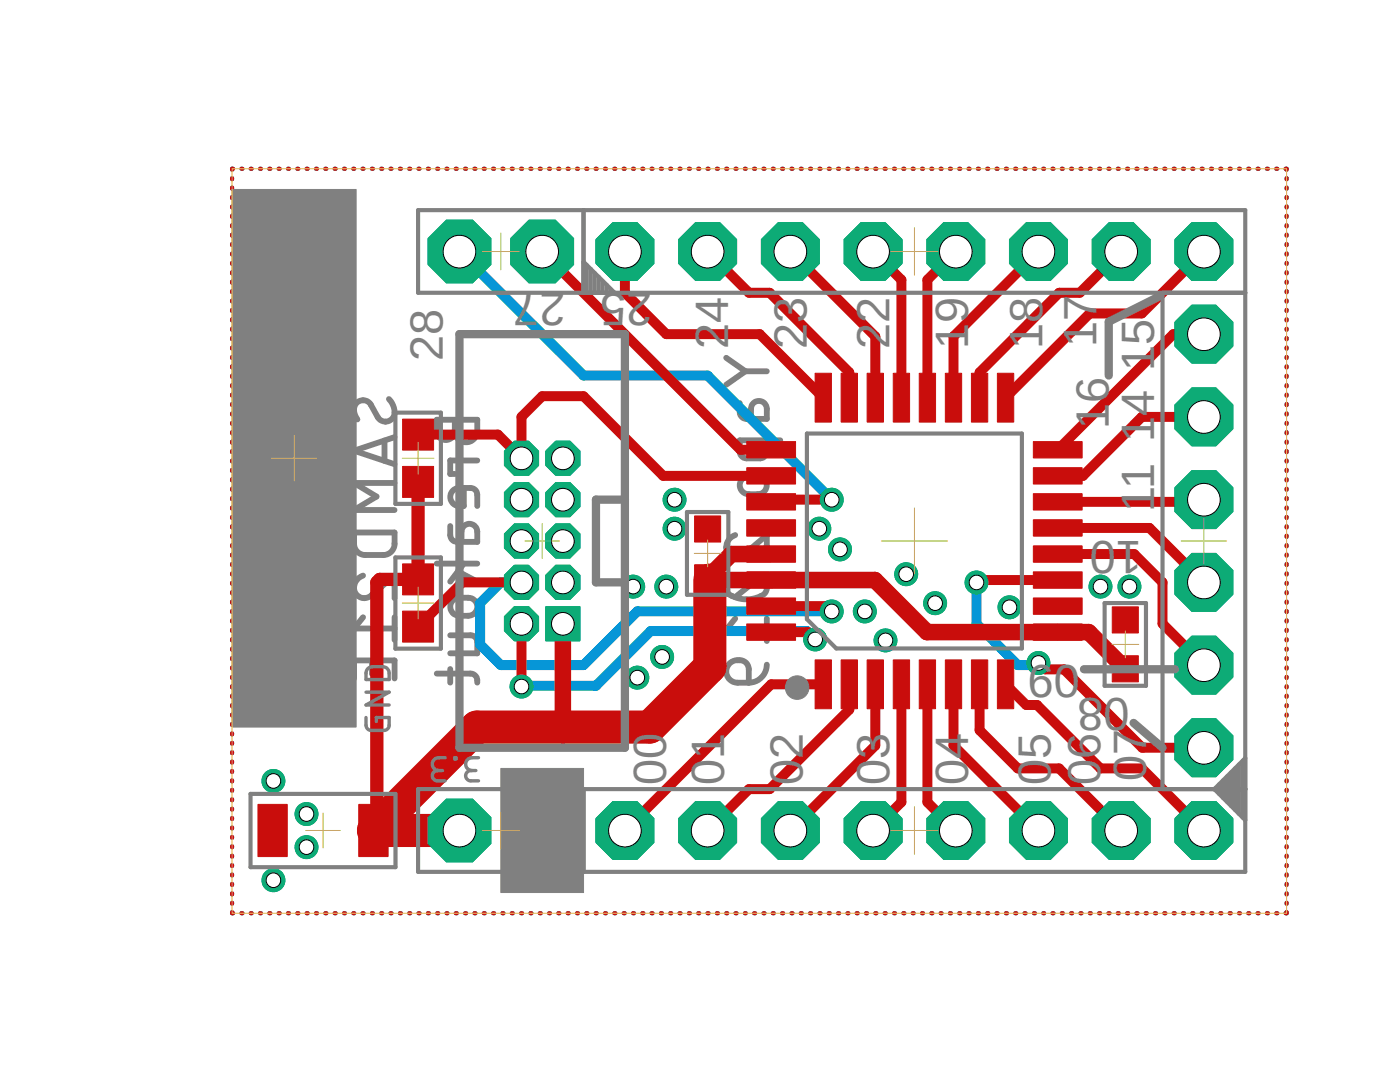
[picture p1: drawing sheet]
<svg xmlns="http://www.w3.org/2000/svg" width="279mm" height="216mm" viewBox="0 0 279 216" stroke-linecap="round" stroke-linejoin="round" font-family="sans-serif">
<defs><g id="words">
<g font-size="9.3" fill="#808080">
<text x="112.8" y="58.4" transform="rotate(-180 112.8 58.4)">27</text>
<text x="130.2" y="58.4" transform="rotate(-180 130.2 58.4)">25</text>
<text x="145.4" y="64.5" transform="rotate(-90 145.4 64.5)">4</text>
<text x="145.4" y="69.6" transform="rotate(-90 145.4 69.6)">2</text>
<text x="161" y="69.6" transform="rotate(-90 161 69.6)">23</text>
<text x="177.5" y="69.6" transform="rotate(-90 177.5 69.6)">22</text>
<text x="193.2" y="69.6" transform="rotate(-90 193.2 69.6)">19</text>
<text x="208.1" y="69.6" transform="rotate(-90 208.1 69.6)">18</text>
<text x="218.8" y="69.2" transform="rotate(-90 218.8 69.2)">17</text>
<text x="88.4" y="72.1" transform="rotate(-90 88.4 72.1)">28</text>
<text x="230.4" y="74.1" transform="rotate(-90 230.4 74.1)">15</text>
<text x="230.4" y="82.9" transform="rotate(-90 230.4 82.9)">4</text>
<text x="221.3" y="85.7" transform="rotate(-90 221.3 85.7)">16</text>
<text x="230.4" y="88.1" transform="rotate(-90 230.4 88.1)">1</text>
<text x="227.9" y="107.9" transform="rotate(-180 227.9 107.9)">10</text>
<text x="230.4" y="102.2" transform="rotate(-90 230.4 102.2)">11</text>
<text x="215.5" y="132.7" transform="rotate(-180 215.5 132.7)">09</text>
<text x="225.4" y="139.3" transform="rotate(-180 225.4 139.3)">08</text>
<text x="209.7" y="151.4" transform="rotate(-90 209.7 151.4)">5</text>
<text x="219.6" y="151.4" transform="rotate(-90 219.6 151.4)">6</text>
<text x="228.7" y="155.8" transform="rotate(-90 228.7 155.8)">07</text>
<text x="133" y="156.6" transform="rotate(-90 133 156.6)">00</text>
<text x="144.5" y="156.6" transform="rotate(-90 144.5 156.6)">01</text>
<text x="160.2" y="156.6" transform="rotate(-90 160.2 156.6)">02</text>
<text x="177.5" y="156.6" transform="rotate(-90 177.5 156.6)">03</text>
<text x="193.2" y="156.6" transform="rotate(-90 193.2 156.6)">04</text>
<text x="209.7" y="156.6" transform="rotate(-90 209.7 156.6)">0</text>
<text x="219.6" y="156.6" transform="rotate(-90 219.6 156.6)">0</text>
</g>
</g></defs>
<g fill="none" stroke="#808080" stroke-width="1.2">
<path d="M77.6 79.6a2.98 2.98 0 0 1 .6 4 1.8 1.8 0 0 1-2.8-.4l-1.4-2.4a1.85 1.85 0 0 0-2.4-.7 1.85 1.85 0 0 0-.8 2.4l.5 1.2M144.9 71.4l3.9 2.7M148.8 74.1l-3.9 2.7M148.8 74.1h4.2M76.7 87.9v4M78.7 87.2l-8 2.7 8 2.7M78.7 96.4h-8l4.4 2.7-4.4 2.7h8M87.2 83.8h8v2.2a2.24 2.24 0 0 1-2.2 2.3 2.24 2.24 0 0 1-2.2-2.3 1.8 1.8 0 0 1-1.8 1.8 1.8 1.8 0 0 1-1.8-1.8zM90.8 83.8v2.2M92.6 97.4v3.6a2.14 2.14 0 0 1-2.7-1.3 1.81 1.81 0 0 1 1.8-2.3h2.2l.8 .3 .5 .7v2.6M95.2 91.9h-5.3v2.7h.9M147.6 80.4l.1 2.1 .4 .8 .6 .2 4.3 .1v-2a1.58 1.58 0 0 0-1.5-1.6 1.58 1.58 0 0 0-1.6 1.6v2"/>
<path d="M148.1 95.6l.3-.2a3.5 3.5 0 0 1 2.8-.4 1.8 1.8 0 0 1 1.8 1.8 1.8 1.8 0 0 1-1.8 1.8 3.8 3.8 0 0 1-2.8-.3 1.78 1.78 0 0 1-.3-2.7zM153 87.9v2.5l-.3 .6-.4 .3-.6 .2h-2.7l-.6-.2-.6-.6-.2-.6v-2.2h8.1M70.7 106.3h8v2.2a2.22 2.22 0 0 1-2.2 2.2h-3.6a2.22 2.22 0 0 1-2.2-2.2zM72.5 114.9a2.35 2.35 0 0 0-1.8 1.9 2.35 2.35 0 0 0 1.2 2.4l.8 .2 1-.3 5-4.2v4.5M87.2 112.5h8M89.9 105v2.1l.2 .5 .8 .5h4.3v-2a1.58 1.58 0 0 0-1.5-1.6 1.58 1.58 0 0 0-1.6 1.6v2M90.3 119.9a1.77 1.77 0 0 1 1.4-.6 3.8 3.8 0 0 1 2.8 .3 1.8 1.8 0 0 1 .7 2 1.8 1.8 0 0 1-1.7 1.3 3.9 3.9 0 0 1-2.9-.4 1.83 1.83 0 0 1-.3-2.6zM91.4 114l3.8 2.1M92.6 112.5l-2.7 3.6M145.5 116.1a6.5 6.5 0 0 1 7 0 1.65 1.65 0 0 1-.6 2.8 6.2 6.2 0 0 1-6.7-.6l-.3-1 .2-.6zM146.7 106.8a2.33 2.33 0 0 0-1.7 2.1 2.33 2.33 0 0 0 1.6 2.3h.7l1-.4 4.7-4v4.5M151.2 115.5l-4.5 3.6"/>
<path d="M70.7 135.4v-3.6h8v3.6M72.5 123.2l-1.8 2.2h8M74.3 131.8v2.7M78.7 123.2v4.5M87.2 134.4h6.7a1.44 1.44 0 0 1 1.3 1.8M89.9 126.8h4.3l.8 .5 .2 .8v2.3h-5.3M89.9 133.5v2.7M145.7 132.3a2.21 2.21 0 0 1 2.2-.6 2.21 2.21 0 0 1 1.5 1.8v2.7h-2.2a2.26 2.26 0 0 1-2.1-1.4 2.26 2.26 0 0 1 .6-2.5zM146.7 123.4l-1.8 2.3h8.1M153 132.6a3.6 3.6 0 0 1-3.6 3.6M153 123.4v4.5"/>
</g>
<g fill="none" stroke="#0696d7" stroke-width=".83">
<path d="M46.3 35.5v.3M46.3 37.4v.3M46.3 39.3v.2M46.5 33.7h-.2v.2M48.2 33.7h.2M50 33.7h.2M51.9 33.7h.2M53.7 33.7h.3M55.6 33.7h.2M57.5 33.7h.2M59.3 33.7h.2M61.2 33.7h.2"/>
<path d="M63.1 33.7h.2M64.9 33.7h.2M66.8 33.7h.2M68.6 33.7h.3M70.5 33.7h.2M72.3 33.7h.3M74.2 33.7h.2M76.1 33.7h.2M77.9 33.7h.2M79.8 33.7h.2M81.7 33.7h.2M83.5 33.7h.2"/>
<path d="M85.4 33.7h.2M87.2 33.7h.3M89.1 33.7h.2M91 33.7h.2M92.8 33.7h.2M94.7 33.7h.2M96.5 33.7h.3M98.4 33.7h.2M100.3 33.7h.2M102.1 33.7h.2M104 33.7h.2M105.9 33.7h.2"/>
<path d="M107.7 33.7h.2M109.6 33.7h.2M111.4 33.7h.2M113.3 33.7h.2M115.1 33.7h.3M117 33.7h.2M118.9 33.7h.2M120.7 33.7h.2M122.6 33.7h.2M124.5 33.7h.2M126.3 33.7h.2M128.2 33.7h.2"/>
<path d="M130 33.7h.2M131.9 33.7h.2M133.8 33.7h.2M135.6 33.7h.2M137.5 33.7h.2M139.3 33.7h.3M141.2 33.7h.2M143.1 33.7h.2M144.9 33.7h.2M146.8 33.7h.2M148.7 33.7h.1M150.5 33.7h.2"/>
<path d="M152.4 33.7h.2M154.2 33.7h.2M156.1 33.7h.2M157.9 33.7h.3M159.8 33.7h.2M161.7 33.7h.2M163.5 33.7h.2M165.4 33.7h.2M167.3 33.7h.2M169.1 33.7h.2M171 33.7h.2M172.8 33.7h.2"/>
<path d="M174.7 33.7h.2M176.6 33.7h.2M178.4 33.7h.2M180.3 33.7h.2M182.1 33.7h.3M184 33.7h.2M185.9 33.7h.2M187.7 33.7h.2M189.6 33.7h.2M191.4 33.7h.2M193.3 33.7h.2M195.2 33.7h.2"/>
<path d="M197 33.7h.2M198.9 33.7h.2M200.7 33.7h.3M202.6 33.7h.2M204.5 33.7h.2M206.3 33.7h.2M208.2 33.7h.2M210 33.7h.2M211.9 33.7h.2M213.8 33.7h.2M215.6 33.7h.2M217.5 33.7h.2"/>
<path d="M219.4 33.7h.2M221.2 33.7h.2M223.1 33.7h.2M224.9 33.7h.2M226.8 33.7h.2M228.6 33.7h.3M230.5 33.7h.2M232.4 33.7h.2M234.2 33.7h.2M236.1 33.7h.2M238 33.7h.2M239.8 33.7h.2"/>
<path d="M241.7 33.7h.2M243.5 33.7h.3M245.4 33.7h.2M247.3 33.7h.2M249.1 33.7h.2M251 33.7h.2M252.8 33.7h.2M254.7 33.7h.2M256.6 33.7h.2v.2M256.8 35.5v.3M256.8 37.4v.3M256.8 39.3v.2"/>
<path d="M46.3 41.2v.2M46.3 43.1v.2M46.3 44.9v.3M46.3 46.8v.2M46.3 48.7v.2M46.3 50.6v.2M46.3 52.5v.2M46.3 54.3v.2M46.3 56.2v.2M46.3 58.1v.2M46.3 60v.2M256.8 41.2v.2"/>
<path d="M256.8 43.1v.2M256.8 44.9v.3M256.8 46.8v.2M256.8 48.7v.2M256.8 50.6v.2M256.8 52.5v.2M256.8 54.3v.2M256.8 56.2v.2M256.8 58.1v.2M256.8 60v.2M46.3 61.8v.3M46.3 63.7v.2"/>
<path d="M46.3 65.6v.2M46.3 67.5v.2M46.3 69.3v.3M46.3 71.2v.2M46.3 73.1v.2M46.3 75v.2M46.3 76.9v.2M46.3 78.7v.3M256.8 61.8v.3M256.8 63.7v.2M256.8 65.6v.2M256.8 67.5v.2"/>
<path d="M256.8 69.3v.3M256.8 71.2v.2M256.8 73.1v.2M256.8 75v.2M256.8 76.9v.2M256.8 78.7v.3M46.3 80.6v.2M46.3 82.5v.2M46.3 84.4v.2M46.3 86.2v.3M46.3 88.1v.2M46.3 90v.2"/>
<path d="M46.3 91.9v.2M46.3 93.7v.3M46.3 95.6v.3M46.3 97.5v.2M46.3 99.4v.2M256.8 80.6v.2M256.8 82.5v.2M256.8 84.4v.2M256.8 86.2v.3M256.8 88.1v.2M256.8 90v.2M256.8 91.9v.2"/>
<path d="M256.8 93.7v.3M256.8 95.6v.3M256.8 97.5v.2M256.8 99.4v.2M46.3 101.3v.2M46.3 103.1v.3M46.3 105v.2M46.3 106.9v.2M46.3 108.8v.2M46.3 110.7v.2M46.3 112.5v.3M46.3 114.4v.2"/>
<path d="M46.3 116.3v.2M46.3 118.2v.2M256.8 101.3v.2M256.8 103.1v.3M256.8 105v.2M256.8 106.9v.2M256.8 108.8v.2M256.8 110.7v.2M256.8 112.5v.3M256.8 114.4v.2M256.8 116.3v.2M256.8 118.2v.2"/>
<path d="M46.3 120v.3M46.3 121.9v.2M46.3 123.8v.2M46.3 125.7v.2M46.3 127.6v.2M46.3 129.4v.2M46.3 131.3v.2M46.3 133.2v.2M46.3 135.1v.2M46.3 136.9v.3M46.3 138.8v.2M256.8 120v.3"/>
<path d="M256.8 121.9v.2M256.8 123.8v.2M256.8 125.7v.2M256.8 127.6v.2M256.8 129.4v.2M256.8 131.3v.2M256.8 133.2v.2M256.8 135.1v.2M256.8 136.9v.3M256.8 138.8v.2M46.3 140.7v.2M46.3 142.6v.2"/>
<path d="M46.3 144.4v.3M46.3 146.3v.3M46.3 148.2v.2M46.3 150.1v.2M46.3 152v.2M46.3 153.8v.3M46.3 155.7v.2M46.3 157.6v.2M46.3 159.5v.2M256.8 140.7v.2M256.8 142.6v.2M256.8 144.4v.3"/>
<path d="M256.8 146.3v.3M256.8 148.2v.2M256.8 150.1v.2M256.8 152v.2M256.8 153.8v.3M256.8 155.7v.2M256.8 157.6v.2M256.8 159.5v.2M46.3 161.4v.2M46.3 163.2v.2M46.3 165.1v.2M46.3 167v.2"/>
<path d="M46.3 168.8v.3M46.3 170.7v.3M46.3 172.6v.2M46.3 174.5v.2M46.3 176.4v.2M46.3 178.2v.3M256.8 161.4v.2M256.8 163.2v.2M256.8 165.1v.2M256.8 167v.2M256.8 168.8v.3M256.8 170.7v.3"/>
<path d="M256.8 172.6v.2M256.8 174.5v.2M256.8 176.4v.2M256.8 178.2v.3M46.3 182v.2h.2M46.3 180.1v.2M48.2 182.2h.2M50 182.2h.2M51.9 182.2h.2M53.7 182.2h.3M55.6 182.2h.2M57.5 182.2h.2"/>
<path d="M59.3 182.2h.2M61.2 182.2h.2M63.1 182.2h.2M64.9 182.2h.2M66.8 182.2h.2M68.6 182.2h.3M70.5 182.2h.2M72.3 182.2h.3M74.2 182.2h.2M76.1 182.2h.2M77.9 182.2h.2M79.8 182.2h.2"/>
<path d="M81.7 182.2h.2M83.5 182.2h.2M85.4 182.2h.2M87.2 182.2h.3M89.1 182.2h.2M91 182.2h.2M92.8 182.2h.2M94.7 182.2h.2M96.5 182.2h.3M98.4 182.2h.2M100.3 182.2h.2M102.1 182.2h.2"/>
<path d="M104 182.2h.2M105.9 182.2h.2M107.7 182.2h.2M109.6 182.2h.2M111.4 182.2h.2M113.3 182.2h.2M115.1 182.2h.3M117 182.2h.2M118.9 182.2h.2M120.7 182.2h.2M122.6 182.2h.2M124.5 182.2h.2"/>
<path d="M126.3 182.2h.2M128.2 182.2h.2M130 182.2h.2M131.9 182.2h.2M133.8 182.2h.2M135.6 182.2h.2M137.5 182.2h.2M139.3 182.2h.3M141.2 182.2h.2M143.1 182.2h.2M144.9 182.2h.2M146.8 182.2h.2"/>
<path d="M148.7 182.2h.1M150.5 182.2h.2M152.4 182.2h.2M154.2 182.2h.2M156.1 182.2h.2M157.9 182.2h.3M159.8 182.2h.2M161.7 182.2h.2M163.5 182.2h.2M165.4 182.2h.2M167.3 182.2h.2M169.1 182.2h.2"/>
<path d="M171 182.2h.2M172.8 182.2h.2M174.7 182.2h.2M176.6 182.2h.2M178.4 182.2h.2M180.3 182.2h.2M182.1 182.2h.3M184 182.2h.2M185.9 182.2h.2M187.7 182.2h.2M189.6 182.2h.2M191.4 182.2h.2"/>
<path d="M193.3 182.2h.2M195.2 182.2h.2M197 182.2h.2M198.9 182.2h.2M200.7 182.2h.3M202.6 182.2h.2M204.5 182.2h.2M206.3 182.2h.2M208.2 182.2h.2M210 182.2h.2M211.9 182.2h.2M213.8 182.2h.2"/>
<path d="M215.6 182.2h.2M217.5 182.2h.2M219.4 182.2h.2M221.2 182.2h.2M223.1 182.2h.2M224.9 182.2h.2M226.8 182.2h.2M228.6 182.2h.3M230.5 182.2h.2M232.4 182.2h.2M234.2 182.2h.2M236.1 182.2h.2"/>
<path d="M238 182.2h.2M239.8 182.2h.2M241.7 182.2h.2M243.5 182.2h.3M245.4 182.2h.2M247.3 182.2h.2M249.1 182.2h.2M251 182.2h.2M252.8 182.2h.2M254.7 182.2h.2M256.8 182v.2h-.2M256.8 180.1v.2"/>
</g>
<path d="M91.7 50.2l24.8 24.7h24.7l24.8 24.8M104.1 116.2h-4.2l-4.1 4.1v8.3l4.1 4.1h16.6l10.7-10.7h38.8M194.9 116.2v8.3l8.2 8.2h3.7l.4-.4M162.7 127.6l-1.7-1.7h-31.1l-11 10.9h-14.8v.2" fill="none" stroke="#0696d7" stroke-width="2"/>
<circle cx="112.3" cy="107.9" r="3.7" fill="#0dab76" stroke="#0dab76" stroke-width=".2"/>
<circle cx="112.3" cy="108" r="2.27" fill="#fff" stroke="#000" stroke-width=".2"/>
<circle cx="104.1" cy="107.9" r="3.7" fill="#0dab76" stroke="#0dab76" stroke-width=".2"/>
<circle cx="104.1" cy="108" r="2.27" fill="#fff" stroke="#000" stroke-width=".2"/>
<circle cx="112.3" cy="116.2" r="3.7" fill="#0dab76" stroke="#0dab76" stroke-width=".2"/>
<circle cx="112.3" cy="116.2" r="2.27" fill="#fff" stroke="#000" stroke-width=".2"/>
<circle cx="112.3" cy="99.7" r="3.7" fill="#0dab76" stroke="#0dab76" stroke-width=".2"/>
<circle cx="112.3" cy="99.7" r="2.27" fill="#fff" stroke="#000" stroke-width=".2"/>
<circle cx="104.1" cy="99.7" r="3.7" fill="#0dab76" stroke="#0dab76" stroke-width=".2"/>
<circle cx="104.1" cy="99.7" r="2.27" fill="#fff" stroke="#000" stroke-width=".2"/>
<circle cx="104.1" cy="116.2" r="3.7" fill="#0dab76" stroke="#0dab76" stroke-width=".2"/>
<circle cx="104.1" cy="116.2" r="2.27" fill="#fff" stroke="#000" stroke-width=".2"/>
<circle cx="104.1" cy="124.5" r="3.7" fill="#0dab76" stroke="#0dab76" stroke-width=".2"/>
<circle cx="104.1" cy="124.5" r="2.27" fill="#fff" stroke="#000" stroke-width=".2"/>
<circle cx="104.1" cy="91.4" r="3.7" fill="#0dab76" stroke="#0dab76" stroke-width=".2"/>
<circle cx="104.1" cy="91.5" r="2.27" fill="#fff" stroke="#000" stroke-width=".2"/>
<circle cx="112.3" cy="91.4" r="3.7" fill="#0dab76" stroke="#0dab76" stroke-width=".2"/>
<circle cx="112.3" cy="91.5" r="2.27" fill="#fff" stroke="#000" stroke-width=".2"/>
<path d="M108.9 121.1h6.8v6.8h-6.8z" fill="#0dab76" stroke="#0dab76" stroke-width=".2"/>
<circle cx="112.3" cy="124.5" r="2.27" fill="#fff" stroke="#000" stroke-width=".2"/>
<circle cx="190.8" cy="165.7" r="6.3" fill="#0dab76" stroke="#0dab76" stroke-width=".2"/>
<circle cx="190.8" cy="165.7" r="3.3" fill="#fff" stroke="#000" stroke-width=".2"/>
<circle cx="207.2" cy="165.7" r="6.3" fill="#0dab76" stroke="#0dab76" stroke-width=".2"/>
<circle cx="207.2" cy="165.7" r="3.3" fill="#fff" stroke="#000" stroke-width=".2"/>
<circle cx="223.8" cy="165.7" r="6.3" fill="#0dab76" stroke="#0dab76" stroke-width=".2"/>
<circle cx="223.8" cy="165.7" r="3.3" fill="#fff" stroke="#000" stroke-width=".2"/>
<circle cx="240.3" cy="165.7" r="6.3" fill="#0dab76" stroke="#0dab76" stroke-width=".2"/>
<circle cx="240.3" cy="165.7" r="3.3" fill="#fff" stroke="#000" stroke-width=".2"/>
<circle cx="174.2" cy="165.7" r="6.3" fill="#0dab76" stroke="#0dab76" stroke-width=".2"/>
<circle cx="174.2" cy="165.7" r="3.3" fill="#fff" stroke="#000" stroke-width=".2"/>
<circle cx="157.7" cy="165.7" r="6.3" fill="#0dab76" stroke="#0dab76" stroke-width=".2"/>
<circle cx="157.7" cy="165.7" r="3.3" fill="#fff" stroke="#000" stroke-width=".2"/>
<circle cx="141.2" cy="165.7" r="6.3" fill="#0dab76" stroke="#0dab76" stroke-width=".2"/>
<circle cx="141.2" cy="165.7" r="3.3" fill="#fff" stroke="#000" stroke-width=".2"/>
<circle cx="124.7" cy="165.7" r="6.3" fill="#0dab76" stroke="#0dab76" stroke-width=".2"/>
<circle cx="124.7" cy="165.7" r="3.3" fill="#fff" stroke="#000" stroke-width=".2"/>
<circle cx="174.2" cy="50.2" r="6.3" fill="#0dab76" stroke="#0dab76" stroke-width=".2"/>
<circle cx="174.2" cy="50.2" r="3.3" fill="#fff" stroke="#000" stroke-width=".2"/>
<circle cx="157.7" cy="50.2" r="6.3" fill="#0dab76" stroke="#0dab76" stroke-width=".2"/>
<circle cx="157.7" cy="50.2" r="3.3" fill="#fff" stroke="#000" stroke-width=".2"/>
<circle cx="141.2" cy="50.2" r="6.3" fill="#0dab76" stroke="#0dab76" stroke-width=".2"/>
<circle cx="141.2" cy="50.2" r="3.3" fill="#fff" stroke="#000" stroke-width=".2"/>
<circle cx="124.7" cy="50.2" r="6.3" fill="#0dab76" stroke="#0dab76" stroke-width=".2"/>
<circle cx="124.7" cy="50.2" r="3.3" fill="#fff" stroke="#000" stroke-width=".2"/>
<circle cx="190.8" cy="50.2" r="6.3" fill="#0dab76" stroke="#0dab76" stroke-width=".2"/>
<circle cx="190.8" cy="50.2" r="3.3" fill="#fff" stroke="#000" stroke-width=".2"/>
<circle cx="207.2" cy="50.2" r="6.3" fill="#0dab76" stroke="#0dab76" stroke-width=".2"/>
<circle cx="207.2" cy="50.2" r="3.3" fill="#fff" stroke="#000" stroke-width=".2"/>
<circle cx="223.8" cy="50.2" r="6.3" fill="#0dab76" stroke="#0dab76" stroke-width=".2"/>
<circle cx="223.8" cy="50.2" r="3.3" fill="#fff" stroke="#000" stroke-width=".2"/>
<circle cx="240.3" cy="50.2" r="6.3" fill="#0dab76" stroke="#0dab76" stroke-width=".2"/>
<circle cx="240.3" cy="50.2" r="3.3" fill="#fff" stroke="#000" stroke-width=".2"/>
<circle cx="240.3" cy="116.2" r="6.3" fill="#0dab76" stroke="#0dab76" stroke-width=".2"/>
<circle cx="240.3" cy="116.2" r="3.3" fill="#fff" stroke="#000" stroke-width=".2"/>
<circle cx="240.3" cy="132.7" r="6.3" fill="#0dab76" stroke="#0dab76" stroke-width=".2"/>
<circle cx="240.3" cy="132.7" r="3.3" fill="#fff" stroke="#000" stroke-width=".2"/>
<circle cx="240.3" cy="149.2" r="6.3" fill="#0dab76" stroke="#0dab76" stroke-width=".2"/>
<circle cx="240.3" cy="149.2" r="3.3" fill="#fff" stroke="#000" stroke-width=".2"/>
<circle cx="240.3" cy="99.7" r="6.3" fill="#0dab76" stroke="#0dab76" stroke-width=".2"/>
<circle cx="240.3" cy="99.7" r="3.3" fill="#fff" stroke="#000" stroke-width=".2"/>
<circle cx="240.3" cy="83.2" r="6.3" fill="#0dab76" stroke="#0dab76" stroke-width=".2"/>
<circle cx="240.3" cy="83.2" r="3.3" fill="#fff" stroke="#000" stroke-width=".2"/>
<circle cx="240.3" cy="66.7" r="6.3" fill="#0dab76" stroke="#0dab76" stroke-width=".2"/>
<circle cx="240.3" cy="66.7" r="3.3" fill="#fff" stroke="#000" stroke-width=".2"/>
<circle cx="108.2" cy="165.7" r="6.8" fill="#0dab76" stroke="#0dab76" stroke-width=".2"/>
<circle cx="108.2" cy="165.7" r="3.3" fill="#fff" stroke="#000" stroke-width=".2"/>
<circle cx="91.7" cy="165.7" r="6.8" fill="#0dab76" stroke="#0dab76" stroke-width=".2"/>
<circle cx="91.7" cy="165.7" r="3.3" fill="#fff" stroke="#000" stroke-width=".2"/>
<circle cx="58.7" cy="99.7" r="6.3" fill="#0dab76" stroke="#0dab76" stroke-width=".2"/>
<circle cx="58.7" cy="99.7" r="3.3" fill="#fff" stroke="#000" stroke-width=".2"/>
<circle cx="58.7" cy="116.2" r="6.3" fill="#0dab76" stroke="#0dab76" stroke-width=".2"/>
<circle cx="58.7" cy="116.2" r="3.3" fill="#fff" stroke="#000" stroke-width=".2"/>
<circle cx="58.7" cy="132.7" r="6.3" fill="#0dab76" stroke="#0dab76" stroke-width=".2"/>
<circle cx="58.7" cy="132.7" r="3.3" fill="#fff" stroke="#000" stroke-width=".2"/>
<circle cx="58.7" cy="83.2" r="6.3" fill="#0dab76" stroke="#0dab76" stroke-width=".2"/>
<circle cx="58.7" cy="83.2" r="3.3" fill="#fff" stroke="#000" stroke-width=".2"/>
<circle cx="58.7" cy="66.7" r="6.3" fill="#0dab76" stroke="#0dab76" stroke-width=".2"/>
<circle cx="58.7" cy="66.7" r="3.3" fill="#fff" stroke="#000" stroke-width=".2"/>
<circle cx="58.7" cy="50.2" r="6.3" fill="#0dab76" stroke="#0dab76" stroke-width=".2"/>
<circle cx="58.7" cy="50.2" r="3.3" fill="#fff" stroke="#000" stroke-width=".2"/>
<circle cx="108.2" cy="50.2" r="6.8" fill="#0dab76" stroke="#0dab76" stroke-width=".2"/>
<circle cx="108.2" cy="50.2" r="3.3" fill="#fff" stroke="#000" stroke-width=".2"/>
<circle cx="91.7" cy="50.2" r="6.8" fill="#0dab76" stroke="#0dab76" stroke-width=".2"/>
<circle cx="91.7" cy="50.2" r="3.3" fill="#fff" stroke="#000" stroke-width=".2"/>
<circle cx="201.5" cy="121.2" r="2.29" fill="#0dab76" stroke="#0dab76" stroke-width=".2"/>
<circle cx="201.5" cy="121.2" r="1.46" fill="#fff" stroke="#000" stroke-width=".2"/>
<circle cx="163.5" cy="105.5" r="2.29" fill="#0dab76" stroke="#0dab76" stroke-width=".2"/>
<circle cx="163.5" cy="105.5" r="1.46" fill="#fff" stroke="#000" stroke-width=".2"/>
<circle cx="134.6" cy="105.5" r="2.29" fill="#0dab76" stroke="#0dab76" stroke-width=".2"/>
<circle cx="134.6" cy="105.5" r="1.46" fill="#fff" stroke="#000" stroke-width=".2"/>
<circle cx="134.6" cy="99.7" r="2.29" fill="#0dab76" stroke="#0dab76" stroke-width=".2"/>
<circle cx="134.6" cy="99.7" r="1.46" fill="#fff" stroke="#000" stroke-width=".2"/>
<circle cx="186.6" cy="120.4" r="2.29" fill="#0dab76" stroke="#0dab76" stroke-width=".2"/>
<circle cx="186.6" cy="120.4" r="1.46" fill="#fff" stroke="#000" stroke-width=".2"/>
<circle cx="180.8" cy="114.6" r="2.29" fill="#0dab76" stroke="#0dab76" stroke-width=".2"/>
<circle cx="180.8" cy="114.6" r="1.46" fill="#fff" stroke="#000" stroke-width=".2"/>
<circle cx="172.6" cy="122" r="2.29" fill="#0dab76" stroke="#0dab76" stroke-width=".2"/>
<circle cx="172.6" cy="122" r="1.46" fill="#fff" stroke="#000" stroke-width=".2"/>
<circle cx="176.7" cy="127.8" r="2.29" fill="#0dab76" stroke="#0dab76" stroke-width=".2"/>
<circle cx="176.7" cy="127.8" r="1.46" fill="#fff" stroke="#000" stroke-width=".2"/>
<circle cx="126.4" cy="117.1" r="2.29" fill="#0dab76" stroke="#0dab76" stroke-width=".2"/>
<circle cx="126.4" cy="117.1" r="1.46" fill="#fff" stroke="#000" stroke-width=".2"/>
<circle cx="133" cy="117.1" r="2.29" fill="#0dab76" stroke="#0dab76" stroke-width=".2"/>
<circle cx="133" cy="117.1" r="1.46" fill="#fff" stroke="#000" stroke-width=".2"/>
<circle cx="132.1" cy="131.1" r="2.29" fill="#0dab76" stroke="#0dab76" stroke-width=".2"/>
<circle cx="132.1" cy="131.1" r="1.46" fill="#fff" stroke="#000" stroke-width=".2"/>
<circle cx="127.2" cy="135.2" r="2.29" fill="#0dab76" stroke="#0dab76" stroke-width=".2"/>
<circle cx="127.2" cy="135.2" r="1.46" fill="#fff" stroke="#000" stroke-width=".2"/>
<circle cx="54.6" cy="175.6" r="2.29" fill="#0dab76" stroke="#0dab76" stroke-width=".2"/>
<circle cx="54.6" cy="175.6" r="1.46" fill="#fff" stroke="#000" stroke-width=".2"/>
<circle cx="54.6" cy="155.8" r="2.29" fill="#0dab76" stroke="#0dab76" stroke-width=".2"/>
<circle cx="54.6" cy="155.8" r="1.46" fill="#fff" stroke="#000" stroke-width=".2"/>
<circle cx="61.2" cy="162.4" r="2.29" fill="#0dab76" stroke="#0dab76" stroke-width=".2"/>
<circle cx="61.2" cy="162.4" r="1.46" fill="#fff" stroke="#000" stroke-width=".2"/>
<circle cx="61.2" cy="169" r="2.29" fill="#0dab76" stroke="#0dab76" stroke-width=".2"/>
<circle cx="61.2" cy="169" r="1.46" fill="#fff" stroke="#000" stroke-width=".2"/>
<circle cx="225.4" cy="117.1" r="2.29" fill="#0dab76" stroke="#0dab76" stroke-width=".2"/>
<circle cx="225.4" cy="117.1" r="1.46" fill="#fff" stroke="#000" stroke-width=".2"/>
<circle cx="219.6" cy="117.1" r="2.29" fill="#0dab76" stroke="#0dab76" stroke-width=".2"/>
<circle cx="219.6" cy="117.1" r="1.46" fill="#fff" stroke="#000" stroke-width=".2"/>
<circle cx="167.6" cy="109.6" r="2.29" fill="#0dab76" stroke="#0dab76" stroke-width=".2"/>
<circle cx="167.6" cy="109.6" r="1.46" fill="#fff" stroke="#000" stroke-width=".2"/>
<circle cx="162.7" cy="127.6" r="2.29" fill="#0dab76" stroke="#0dab76" stroke-width=".2"/>
<circle cx="162.7" cy="127.6" r="1.46" fill="#fff" stroke="#000" stroke-width=".2"/>
<circle cx="104.1" cy="137" r="2.29" fill="#0dab76" stroke="#0dab76" stroke-width=".2"/>
<circle cx="104.1" cy="137" r="1.46" fill="#fff" stroke="#000" stroke-width=".2"/>
<circle cx="166" cy="122" r="2.29" fill="#0dab76" stroke="#0dab76" stroke-width=".2"/>
<circle cx="166" cy="122" r="1.46" fill="#fff" stroke="#000" stroke-width=".2"/>
<circle cx="194.9" cy="116.2" r="2.29" fill="#0dab76" stroke="#0dab76" stroke-width=".2"/>
<circle cx="194.9" cy="116.2" r="1.46" fill="#fff" stroke="#000" stroke-width=".2"/>
<circle cx="207.2" cy="132.3" r="2.29" fill="#0dab76" stroke="#0dab76" stroke-width=".2"/>
<circle cx="207.2" cy="132.3" r="1.46" fill="#fff" stroke="#000" stroke-width=".2"/>
<circle cx="166" cy="99.7" r="2.29" fill="#0dab76" stroke="#0dab76" stroke-width=".2"/>
<circle cx="166" cy="99.7" r="1.46" fill="#fff" stroke="#000" stroke-width=".2"/>
<g fill="#c90d0c" stroke="#c90d0c" stroke-width=".2">
<path d="M222 121.1h5.2v5.2h-5.2z"/>
<path d="M222 130.9h5.2v5.2h-5.2z"/>
<path d="M51.5 160.5h5.8v10.4h-5.8z"/>
<path d="M71.6 160.5h5.8v10.4h-5.8z"/>
<path d="M80.3 112.5h6.2v6.2h-6.2z"/>
<path d="M80.3 121.9h6.2v6.2h-6.2z"/>
<path d="M80.3 93.1h6.2v6.2h-6.2z"/>
<path d="M80.3 83.6h6.2v6.2h-6.2z"/>
<path d="M138.6 103h5.2v5.2h-5.2z"/>
<path d="M138.6 112.7h5.2v5.2h-5.2z"/>
<path d="M178.3 131.7h3.2v9.7h-3.2z"/>
<path d="M183.5 131.7h3.2v9.7h-3.2z"/>
<path d="M173.1 131.7h3.2v9.7h-3.2z"/>
<path d="M167.9 131.7h3.2v9.7h-3.2z"/>
<path d="M162.7 131.7h3.2v9.7h-3.2z"/>
<path d="M188.7 131.7h3.2v9.7h-3.2z"/>
<path d="M193.9 131.7h3.2v9.7h-3.2z"/>
<path d="M199.1 131.7h3.2v9.7h-3.2z"/>
<path d="M178.3 74.5h3.2v9.7h-3.2z"/>
<path d="M183.5 74.5h3.2v9.7h-3.2z"/>
<path d="M173.1 74.5h3.2v9.7h-3.2z"/>
<path d="M167.9 74.5h3.2v9.7h-3.2z"/>
<path d="M162.7 74.5h3.2v9.7h-3.2z"/>
<path d="M188.7 74.5h3.2v9.7h-3.2z"/>
<path d="M193.9 74.5h3.2v9.7h-3.2z"/>
<path d="M199.1 74.5h3.2v9.7h-3.2z"/>
<path d="M149 108.9h9.8v3.3h-9.8z"/>
<path d="M149 103.7h9.8v3.3h-9.8z"/>
<path d="M149 114.1h9.8v3.3h-9.8z"/>
<path d="M149 119.3h9.8v3.3h-9.8z"/>
<path d="M149 124.5h9.8v3.3h-9.8z"/>
<path d="M149 98.5h9.8v3.3h-9.8z"/>
<path d="M149 93.3h9.8v3.3h-9.8z"/>
<path d="M149 88.1h9.8v3.3h-9.8z"/>
<path d="M206.2 108.9h9.8v3.3h-9.8z"/>
<path d="M206.2 103.7h9.8v3.3h-9.8z"/>
<path d="M206.2 114.1h9.8v3.3h-9.8z"/>
<path d="M206.2 119.3h9.8v3.3h-9.8z"/>
<path d="M206.2 124.5h9.8v3.3h-9.8z"/>
<path d="M206.2 98.5h9.8v3.3h-9.8z"/>
<path d="M206.2 93.3h9.8v3.3h-9.8z"/>
<path d="M206.2 88.1h9.8v3.3h-9.8z"/>
</g>
<g fill="none" stroke="#c90d0c" stroke-width=".83">
<path d="M46.3 35.5v.3M46.3 37.4v.3M46.3 39.3v.2M46.5 33.7h-.2v.2M48.2 33.7h.2M50 33.7h.2M51.9 33.7h.2M53.7 33.7h.3M55.6 33.7h.2M57.5 33.7h.2M59.3 33.7h.2M61.2 33.7h.2"/>
<path d="M63.1 33.7h.2M64.9 33.7h.2M66.8 33.7h.2M68.6 33.7h.3M70.5 33.7h.2M72.3 33.7h.3M74.2 33.7h.2M76.1 33.7h.2M77.9 33.7h.2M79.8 33.7h.2M81.7 33.7h.2M83.5 33.7h.2"/>
<path d="M85.4 33.7h.2M87.2 33.7h.3M89.1 33.7h.2M91 33.7h.2M92.8 33.7h.2M94.7 33.7h.2M96.5 33.7h.3M98.4 33.7h.2M100.3 33.7h.2M102.1 33.7h.2M104 33.7h.2M105.9 33.7h.2"/>
<path d="M107.7 33.7h.2M109.6 33.7h.2M111.4 33.7h.2M113.3 33.7h.2M115.1 33.7h.3M117 33.7h.2M118.9 33.7h.2M120.7 33.7h.2M122.6 33.7h.2M124.5 33.7h.2M126.3 33.7h.2M128.2 33.7h.2"/>
<path d="M130 33.7h.2M131.9 33.7h.2M133.8 33.7h.2M135.6 33.7h.2M137.5 33.7h.2M139.3 33.7h.3M141.2 33.7h.2M143.1 33.7h.2M144.9 33.7h.2M146.8 33.7h.2M148.7 33.7h.1M150.5 33.7h.2"/>
<path d="M152.4 33.7h.2M154.2 33.7h.2M156.1 33.7h.2M157.9 33.7h.3M159.8 33.7h.2M161.7 33.7h.2M163.5 33.7h.2M165.4 33.7h.2M167.3 33.7h.2M169.1 33.7h.2M171 33.7h.2M172.8 33.7h.2"/>
<path d="M174.7 33.7h.2M176.6 33.7h.2M178.4 33.7h.2M180.3 33.7h.2M182.1 33.7h.3M184 33.7h.2M185.9 33.7h.2M187.7 33.7h.2M189.6 33.7h.2M191.4 33.7h.2M193.3 33.7h.2M195.2 33.7h.2"/>
<path d="M197 33.7h.2M198.9 33.7h.2M200.7 33.7h.3M202.6 33.7h.2M204.5 33.7h.2M206.3 33.7h.2M208.2 33.7h.2M210 33.7h.2M211.9 33.7h.2M213.8 33.7h.2M215.6 33.7h.2M217.5 33.7h.2"/>
<path d="M219.4 33.7h.2M221.2 33.7h.2M223.1 33.7h.2M224.9 33.7h.2M226.8 33.7h.2M228.6 33.7h.3M230.5 33.7h.2M232.4 33.7h.2M234.2 33.7h.2M236.1 33.7h.2M238 33.7h.2M239.8 33.7h.2"/>
<path d="M241.7 33.7h.2M243.5 33.7h.3M245.4 33.7h.2M247.3 33.7h.2M249.1 33.7h.2M251 33.7h.2M252.8 33.7h.2M254.7 33.7h.2M256.6 33.7h.2v.2M256.8 35.5v.3M256.8 37.4v.3M256.8 39.3v.2"/>
<path d="M46.3 41.2v.2M46.3 43.1v.2M46.3 44.9v.3M46.3 46.8v.2M46.3 48.7v.2M46.3 50.6v.2M46.3 52.5v.2M46.3 54.3v.2M46.3 56.2v.2M46.3 58.1v.2M46.3 60v.2M256.8 41.2v.2"/>
<path d="M256.8 43.1v.2M256.8 44.9v.3M256.8 46.8v.2M256.8 48.7v.2M256.8 50.6v.2M256.8 52.5v.2M256.8 54.3v.2M256.8 56.2v.2M256.8 58.1v.2M256.8 60v.2M46.3 61.8v.3M46.3 63.7v.2"/>
<path d="M46.3 65.6v.2M46.3 67.5v.2M46.3 69.3v.3M46.3 71.2v.2M46.3 73.1v.2M46.3 75v.2M46.3 76.9v.2M46.3 78.7v.3M256.8 61.8v.3M256.8 63.7v.2M256.8 65.6v.2M256.8 67.5v.2"/>
<path d="M256.8 69.3v.3M256.8 71.2v.2M256.8 73.1v.2M256.8 75v.2M256.8 76.9v.2M256.8 78.7v.3M46.3 80.6v.2M46.3 82.5v.2M46.3 84.4v.2M46.3 86.2v.3M46.3 88.1v.2M46.3 90v.2"/>
<path d="M46.3 91.9v.2M46.3 93.7v.3M46.3 95.6v.3M46.3 97.5v.2M46.3 99.4v.2M256.8 80.6v.2M256.8 82.5v.2M256.8 84.4v.2M256.8 86.2v.3M256.8 88.1v.2M256.8 90v.2M256.8 91.9v.2"/>
<path d="M256.8 93.7v.3M256.8 95.6v.3M256.8 97.5v.2M256.8 99.4v.2M46.3 101.3v.2M46.3 103.1v.3M46.3 105v.2M46.3 106.9v.2M46.3 108.8v.2M46.3 110.7v.2M46.3 112.5v.3M46.3 114.4v.2"/>
<path d="M46.3 116.3v.2M46.3 118.2v.2M256.8 101.3v.2M256.8 103.1v.3M256.8 105v.2M256.8 106.9v.2M256.8 108.8v.2M256.8 110.7v.2M256.8 112.5v.3M256.8 114.4v.2M256.8 116.3v.2M256.8 118.2v.2"/>
<path d="M46.3 120v.3M46.3 121.9v.2M46.3 123.8v.2M46.3 125.7v.2M46.3 127.6v.2M46.3 129.4v.2M46.3 131.3v.2M46.3 133.2v.2M46.3 135.1v.2M46.3 136.9v.3M46.3 138.8v.2M256.8 120v.3"/>
<path d="M256.8 121.9v.2M256.8 123.8v.2M256.8 125.7v.2M256.8 127.6v.2M256.8 129.4v.2M256.8 131.3v.2M256.8 133.2v.2M256.8 135.1v.2M256.8 136.9v.3M256.8 138.8v.2M46.3 140.7v.2M46.3 142.6v.2"/>
<path d="M46.3 144.4v.3M46.3 146.3v.3M46.3 148.2v.2M46.3 150.1v.2M46.3 152v.2M46.3 153.8v.3M46.3 155.7v.2M46.3 157.6v.2M46.3 159.5v.2M256.8 140.7v.2M256.8 142.6v.2M256.8 144.4v.3"/>
<path d="M256.8 146.3v.3M256.8 148.2v.2M256.8 150.1v.2M256.8 152v.2M256.8 153.8v.3M256.8 155.7v.2M256.8 157.6v.2M256.8 159.5v.2M46.3 161.4v.2M46.3 163.2v.2M46.3 165.1v.2M46.3 167v.2"/>
<path d="M46.3 168.8v.3M46.3 170.7v.3M46.3 172.6v.2M46.3 174.5v.2M46.3 176.4v.2M46.3 178.2v.3M256.8 161.4v.2M256.8 163.2v.2M256.8 165.1v.2M256.8 167v.2M256.8 168.8v.3M256.8 170.7v.3"/>
<path d="M256.8 172.6v.2M256.8 174.5v.2M256.8 176.4v.2M256.8 178.2v.3M46.3 182v.2h.2M46.3 180.1v.2M48.2 182.2h.2M50 182.2h.2M51.9 182.2h.2M53.7 182.2h.3M55.6 182.2h.2M57.5 182.2h.2"/>
<path d="M59.3 182.2h.2M61.2 182.2h.2M63.1 182.2h.2M64.9 182.2h.2M66.8 182.2h.2M68.6 182.2h.3M70.5 182.2h.2M72.3 182.2h.3M74.2 182.2h.2M76.1 182.2h.2M77.9 182.2h.2M79.8 182.2h.2"/>
<path d="M81.7 182.2h.2M83.5 182.2h.2M85.4 182.2h.2M87.2 182.2h.3M89.1 182.2h.2M91 182.2h.2M92.8 182.2h.2M94.7 182.2h.2M96.5 182.2h.3M98.4 182.2h.2M100.3 182.2h.2M102.1 182.2h.2"/>
<path d="M104 182.2h.2M105.9 182.2h.2M107.7 182.2h.2M109.6 182.2h.2M111.4 182.2h.2M113.3 182.2h.2M115.1 182.2h.3M117 182.2h.2M118.9 182.2h.2M120.7 182.2h.2M122.6 182.2h.2M124.5 182.2h.2"/>
<path d="M126.3 182.2h.2M128.2 182.2h.2M130 182.2h.2M131.9 182.2h.2M133.8 182.2h.2M135.6 182.2h.2M137.5 182.2h.2M139.3 182.2h.3M141.2 182.2h.2M143.1 182.2h.2M144.9 182.2h.2M146.8 182.2h.2"/>
<path d="M148.7 182.2h.1M150.5 182.2h.2M152.4 182.2h.2M154.2 182.2h.2M156.1 182.2h.2M157.9 182.2h.3M159.8 182.2h.2M161.7 182.2h.2M163.5 182.2h.2M165.4 182.2h.2M167.3 182.2h.2M169.1 182.2h.2"/>
<path d="M171 182.2h.2M172.8 182.2h.2M174.7 182.2h.2M176.6 182.2h.2M178.4 182.2h.2M180.3 182.2h.2M182.1 182.2h.3M184 182.2h.2M185.9 182.2h.2M187.7 182.2h.2M189.6 182.2h.2M191.4 182.2h.2"/>
<path d="M193.3 182.2h.2M195.2 182.2h.2M197 182.2h.2M198.9 182.2h.2M200.7 182.2h.3M202.6 182.2h.2M204.5 182.2h.2M206.3 182.2h.2M208.2 182.2h.2M210 182.2h.2M211.9 182.2h.2M213.8 182.2h.2"/>
<path d="M215.6 182.2h.2M217.5 182.2h.2M219.4 182.2h.2M221.2 182.2h.2M223.1 182.2h.2M224.9 182.2h.2M226.8 182.2h.2M228.6 182.2h.3M230.5 182.2h.2M232.4 182.2h.2M234.2 182.2h.2M236.1 182.2h.2"/>
<path d="M238 182.2h.2M239.8 182.2h.2M241.7 182.2h.2M243.5 182.2h.3M245.4 182.2h.2M247.3 182.2h.2M249.1 182.2h.2M251 182.2h.2M252.8 182.2h.2M254.7 182.2h.2M256.8 182v.2h-.2M256.8 180.1v.2"/>
</g>
<path d="M153.9 110.6h-7.9l-4.8 4.7 .5 .4h32.9l10.4 10.4h32.3l7.3 7.4M112.3 124.5v20.6" fill="none" stroke="#c90d0c" stroke-width="3.3"/>
<path d="M141.7 115.7v17.4l-12 12h-34.5l-20.7 20.6h17.2" fill="none" stroke="#c90d0c" stroke-width="6.6"/>
<path d="M83.4 96.2v19.4h-7.6l-.6 .6v48.9l-.7 .6" fill="none" stroke="#c90d0c" stroke-width="2.6"/>
<g fill="none" stroke="#c90d0c" stroke-width="2">
<path d="M108.2 50.2l39.6 39.5h6.1M124.7 50.2v8.2l8.3 8.3h18.6l12.7 12.7M141.2 50.2l8.3 8.2h4.1l15.9 15.9v5.1M157.7 50.2l17 16.9v12.3M174.2 50.2l5.7 5.6v23.6M190.8 50.2l-5.7 5.6v23.6M207.2 50.2l-16.9 16.9v12.3M223.8 50.2l-8.3 8.2h-4.1l-15.9 15.9v5.1M240.3 50.2l-12.4 12.3h-10.4l-16.8 16.9M240.3 66.7h-6.1l-23.1 23M83.4 86.7h16l4.7 4.7v-8.2l4.1-4.1h8.3l15.9 15.9h21.5M166 99.7h-11.7l-.4 .4"/>
<path d="M240.3 83.2h-12.4l-11.8 11.8h-5M240.3 99.7l-.5 .4h-28.7M104.1 116.2h-11.8l-8.9 8.8M211.1 115.7h-15.8l-.4 .5M211.1 110.6h15.3l5.6 5.6v8.3l8.3 8.2M211.1 105.3h18.3l10.9 10.9M104.1 124.5v12.5M153.9 126.1h7.4l1.4 1.5M153.9 120.9h11.1l1 1.1M164.3 136.5h-10.4l-29.2 29.2M169.5 136.5v5.1l-15.9 15.9h-4.1l-8.3 8.2M174.7 136.5v12.3l-17 16.9"/>
<path d="M179.9 136.5v23.6l-5.7 5.6M185.1 136.5v23.6l5.7 5.6M190.3 136.5v12.3l16.9 16.9M195.5 136.5v9.2l7.6 7.6h8.3l12.4 12.4M200.7 136.5l4.1 4.2h2.2l12.6 12.6h8.3l12.4 12.4M207.2 132.3l1.4 1.3h3.7l15.7 15.6h12.3"/>
</g>
<circle cx="112.3" cy="107.9" r="3.7" fill="#0dab76" stroke="#0dab76" stroke-width=".2"/>
<circle cx="112.3" cy="108" r="2.27" fill="#fff" stroke="#000" stroke-width=".2"/>
<circle cx="104.1" cy="107.9" r="3.7" fill="#0dab76" stroke="#0dab76" stroke-width=".2"/>
<circle cx="104.1" cy="108" r="2.27" fill="#fff" stroke="#000" stroke-width=".2"/>
<circle cx="112.3" cy="116.2" r="3.7" fill="#0dab76" stroke="#0dab76" stroke-width=".2"/>
<circle cx="112.3" cy="116.2" r="2.27" fill="#fff" stroke="#000" stroke-width=".2"/>
<circle cx="112.3" cy="99.7" r="3.7" fill="#0dab76" stroke="#0dab76" stroke-width=".2"/>
<circle cx="112.3" cy="99.7" r="2.27" fill="#fff" stroke="#000" stroke-width=".2"/>
<circle cx="104.1" cy="99.7" r="3.7" fill="#0dab76" stroke="#0dab76" stroke-width=".2"/>
<circle cx="104.1" cy="99.7" r="2.27" fill="#fff" stroke="#000" stroke-width=".2"/>
<circle cx="104.1" cy="116.2" r="3.7" fill="#0dab76" stroke="#0dab76" stroke-width=".2"/>
<circle cx="104.1" cy="116.2" r="2.27" fill="#fff" stroke="#000" stroke-width=".2"/>
<circle cx="104.1" cy="124.5" r="3.7" fill="#0dab76" stroke="#0dab76" stroke-width=".2"/>
<circle cx="104.1" cy="124.5" r="2.27" fill="#fff" stroke="#000" stroke-width=".2"/>
<circle cx="104.1" cy="91.4" r="3.7" fill="#0dab76" stroke="#0dab76" stroke-width=".2"/>
<circle cx="104.1" cy="91.5" r="2.27" fill="#fff" stroke="#000" stroke-width=".2"/>
<circle cx="112.3" cy="91.4" r="3.7" fill="#0dab76" stroke="#0dab76" stroke-width=".2"/>
<circle cx="112.3" cy="91.5" r="2.27" fill="#fff" stroke="#000" stroke-width=".2"/>
<path d="M108.9 121.1h6.8v6.8h-6.8z" fill="#0dab76" stroke="#0dab76" stroke-width=".2"/>
<circle cx="112.3" cy="124.5" r="2.27" fill="#fff" stroke="#000" stroke-width=".2"/>
<circle cx="190.8" cy="165.7" r="6.3" fill="#0dab76" stroke="#0dab76" stroke-width=".2"/>
<circle cx="190.8" cy="165.7" r="3.3" fill="#fff" stroke="#000" stroke-width=".2"/>
<circle cx="207.2" cy="165.7" r="6.3" fill="#0dab76" stroke="#0dab76" stroke-width=".2"/>
<circle cx="207.2" cy="165.7" r="3.3" fill="#fff" stroke="#000" stroke-width=".2"/>
<circle cx="223.8" cy="165.7" r="6.3" fill="#0dab76" stroke="#0dab76" stroke-width=".2"/>
<circle cx="223.8" cy="165.7" r="3.3" fill="#fff" stroke="#000" stroke-width=".2"/>
<circle cx="240.3" cy="165.7" r="6.3" fill="#0dab76" stroke="#0dab76" stroke-width=".2"/>
<circle cx="240.3" cy="165.7" r="3.3" fill="#fff" stroke="#000" stroke-width=".2"/>
<circle cx="174.2" cy="165.7" r="6.3" fill="#0dab76" stroke="#0dab76" stroke-width=".2"/>
<circle cx="174.2" cy="165.7" r="3.3" fill="#fff" stroke="#000" stroke-width=".2"/>
<circle cx="157.7" cy="165.7" r="6.3" fill="#0dab76" stroke="#0dab76" stroke-width=".2"/>
<circle cx="157.7" cy="165.7" r="3.3" fill="#fff" stroke="#000" stroke-width=".2"/>
<circle cx="141.2" cy="165.7" r="6.3" fill="#0dab76" stroke="#0dab76" stroke-width=".2"/>
<circle cx="141.2" cy="165.7" r="3.3" fill="#fff" stroke="#000" stroke-width=".2"/>
<circle cx="124.7" cy="165.7" r="6.3" fill="#0dab76" stroke="#0dab76" stroke-width=".2"/>
<circle cx="124.7" cy="165.7" r="3.3" fill="#fff" stroke="#000" stroke-width=".2"/>
<circle cx="174.2" cy="50.2" r="6.3" fill="#0dab76" stroke="#0dab76" stroke-width=".2"/>
<circle cx="174.2" cy="50.2" r="3.3" fill="#fff" stroke="#000" stroke-width=".2"/>
<circle cx="157.7" cy="50.2" r="6.3" fill="#0dab76" stroke="#0dab76" stroke-width=".2"/>
<circle cx="157.7" cy="50.2" r="3.3" fill="#fff" stroke="#000" stroke-width=".2"/>
<circle cx="141.2" cy="50.2" r="6.3" fill="#0dab76" stroke="#0dab76" stroke-width=".2"/>
<circle cx="141.2" cy="50.2" r="3.3" fill="#fff" stroke="#000" stroke-width=".2"/>
<circle cx="124.7" cy="50.2" r="6.3" fill="#0dab76" stroke="#0dab76" stroke-width=".2"/>
<circle cx="124.7" cy="50.2" r="3.3" fill="#fff" stroke="#000" stroke-width=".2"/>
<circle cx="190.8" cy="50.2" r="6.3" fill="#0dab76" stroke="#0dab76" stroke-width=".2"/>
<circle cx="190.8" cy="50.2" r="3.3" fill="#fff" stroke="#000" stroke-width=".2"/>
<circle cx="207.2" cy="50.2" r="6.3" fill="#0dab76" stroke="#0dab76" stroke-width=".2"/>
<circle cx="207.2" cy="50.2" r="3.3" fill="#fff" stroke="#000" stroke-width=".2"/>
<circle cx="223.8" cy="50.2" r="6.3" fill="#0dab76" stroke="#0dab76" stroke-width=".2"/>
<circle cx="223.8" cy="50.2" r="3.3" fill="#fff" stroke="#000" stroke-width=".2"/>
<circle cx="240.3" cy="50.2" r="6.3" fill="#0dab76" stroke="#0dab76" stroke-width=".2"/>
<circle cx="240.3" cy="50.2" r="3.3" fill="#fff" stroke="#000" stroke-width=".2"/>
<circle cx="240.3" cy="116.2" r="6.3" fill="#0dab76" stroke="#0dab76" stroke-width=".2"/>
<circle cx="240.3" cy="116.2" r="3.3" fill="#fff" stroke="#000" stroke-width=".2"/>
<circle cx="240.3" cy="132.7" r="6.3" fill="#0dab76" stroke="#0dab76" stroke-width=".2"/>
<circle cx="240.3" cy="132.7" r="3.3" fill="#fff" stroke="#000" stroke-width=".2"/>
<circle cx="240.3" cy="149.2" r="6.3" fill="#0dab76" stroke="#0dab76" stroke-width=".2"/>
<circle cx="240.3" cy="149.2" r="3.3" fill="#fff" stroke="#000" stroke-width=".2"/>
<circle cx="240.3" cy="99.7" r="6.3" fill="#0dab76" stroke="#0dab76" stroke-width=".2"/>
<circle cx="240.3" cy="99.7" r="3.3" fill="#fff" stroke="#000" stroke-width=".2"/>
<circle cx="240.3" cy="83.2" r="6.3" fill="#0dab76" stroke="#0dab76" stroke-width=".2"/>
<circle cx="240.3" cy="83.2" r="3.3" fill="#fff" stroke="#000" stroke-width=".2"/>
<circle cx="240.3" cy="66.7" r="6.3" fill="#0dab76" stroke="#0dab76" stroke-width=".2"/>
<circle cx="240.3" cy="66.7" r="3.3" fill="#fff" stroke="#000" stroke-width=".2"/>
<circle cx="108.2" cy="165.7" r="6.8" fill="#0dab76" stroke="#0dab76" stroke-width=".2"/>
<circle cx="108.2" cy="165.7" r="3.3" fill="#fff" stroke="#000" stroke-width=".2"/>
<circle cx="91.7" cy="165.7" r="6.8" fill="#0dab76" stroke="#0dab76" stroke-width=".2"/>
<circle cx="91.7" cy="165.7" r="3.3" fill="#fff" stroke="#000" stroke-width=".2"/>
<circle cx="58.7" cy="99.7" r="6.3" fill="#0dab76" stroke="#0dab76" stroke-width=".2"/>
<circle cx="58.7" cy="99.7" r="3.3" fill="#fff" stroke="#000" stroke-width=".2"/>
<circle cx="58.7" cy="116.2" r="6.3" fill="#0dab76" stroke="#0dab76" stroke-width=".2"/>
<circle cx="58.7" cy="116.2" r="3.3" fill="#fff" stroke="#000" stroke-width=".2"/>
<circle cx="58.7" cy="132.7" r="6.3" fill="#0dab76" stroke="#0dab76" stroke-width=".2"/>
<circle cx="58.7" cy="132.7" r="3.3" fill="#fff" stroke="#000" stroke-width=".2"/>
<circle cx="58.7" cy="83.2" r="6.3" fill="#0dab76" stroke="#0dab76" stroke-width=".2"/>
<circle cx="58.7" cy="83.2" r="3.3" fill="#fff" stroke="#000" stroke-width=".2"/>
<circle cx="58.7" cy="66.7" r="6.3" fill="#0dab76" stroke="#0dab76" stroke-width=".2"/>
<circle cx="58.7" cy="66.7" r="3.3" fill="#fff" stroke="#000" stroke-width=".2"/>
<circle cx="58.7" cy="50.2" r="6.3" fill="#0dab76" stroke="#0dab76" stroke-width=".2"/>
<circle cx="58.7" cy="50.2" r="3.3" fill="#fff" stroke="#000" stroke-width=".2"/>
<circle cx="108.2" cy="50.2" r="6.8" fill="#0dab76" stroke="#0dab76" stroke-width=".2"/>
<circle cx="108.2" cy="50.2" r="3.3" fill="#fff" stroke="#000" stroke-width=".2"/>
<circle cx="91.7" cy="50.2" r="6.8" fill="#0dab76" stroke="#0dab76" stroke-width=".2"/>
<circle cx="91.7" cy="50.2" r="3.3" fill="#fff" stroke="#000" stroke-width=".2"/>
<circle cx="201.5" cy="121.2" r="2.29" fill="#0dab76" stroke="#0dab76" stroke-width=".2"/>
<circle cx="201.5" cy="121.2" r="1.46" fill="#fff" stroke="#000" stroke-width=".2"/>
<circle cx="163.5" cy="105.5" r="2.29" fill="#0dab76" stroke="#0dab76" stroke-width=".2"/>
<circle cx="163.5" cy="105.5" r="1.46" fill="#fff" stroke="#000" stroke-width=".2"/>
<circle cx="134.6" cy="105.5" r="2.29" fill="#0dab76" stroke="#0dab76" stroke-width=".2"/>
<circle cx="134.6" cy="105.5" r="1.46" fill="#fff" stroke="#000" stroke-width=".2"/>
<circle cx="134.6" cy="99.7" r="2.29" fill="#0dab76" stroke="#0dab76" stroke-width=".2"/>
<circle cx="134.6" cy="99.7" r="1.46" fill="#fff" stroke="#000" stroke-width=".2"/>
<circle cx="186.6" cy="120.4" r="2.29" fill="#0dab76" stroke="#0dab76" stroke-width=".2"/>
<circle cx="186.6" cy="120.4" r="1.46" fill="#fff" stroke="#000" stroke-width=".2"/>
<circle cx="180.8" cy="114.6" r="2.29" fill="#0dab76" stroke="#0dab76" stroke-width=".2"/>
<circle cx="180.8" cy="114.6" r="1.46" fill="#fff" stroke="#000" stroke-width=".2"/>
<circle cx="172.6" cy="122" r="2.29" fill="#0dab76" stroke="#0dab76" stroke-width=".2"/>
<circle cx="172.6" cy="122" r="1.46" fill="#fff" stroke="#000" stroke-width=".2"/>
<circle cx="176.7" cy="127.8" r="2.29" fill="#0dab76" stroke="#0dab76" stroke-width=".2"/>
<circle cx="176.7" cy="127.8" r="1.46" fill="#fff" stroke="#000" stroke-width=".2"/>
<circle cx="126.4" cy="117.1" r="2.29" fill="#0dab76" stroke="#0dab76" stroke-width=".2"/>
<circle cx="126.4" cy="117.1" r="1.46" fill="#fff" stroke="#000" stroke-width=".2"/>
<circle cx="133" cy="117.1" r="2.29" fill="#0dab76" stroke="#0dab76" stroke-width=".2"/>
<circle cx="133" cy="117.1" r="1.46" fill="#fff" stroke="#000" stroke-width=".2"/>
<circle cx="132.1" cy="131.1" r="2.29" fill="#0dab76" stroke="#0dab76" stroke-width=".2"/>
<circle cx="132.1" cy="131.1" r="1.46" fill="#fff" stroke="#000" stroke-width=".2"/>
<circle cx="127.2" cy="135.2" r="2.29" fill="#0dab76" stroke="#0dab76" stroke-width=".2"/>
<circle cx="127.2" cy="135.2" r="1.46" fill="#fff" stroke="#000" stroke-width=".2"/>
<circle cx="54.6" cy="175.6" r="2.29" fill="#0dab76" stroke="#0dab76" stroke-width=".2"/>
<circle cx="54.6" cy="175.6" r="1.46" fill="#fff" stroke="#000" stroke-width=".2"/>
<circle cx="54.6" cy="155.8" r="2.29" fill="#0dab76" stroke="#0dab76" stroke-width=".2"/>
<circle cx="54.6" cy="155.8" r="1.46" fill="#fff" stroke="#000" stroke-width=".2"/>
<circle cx="61.2" cy="162.4" r="2.29" fill="#0dab76" stroke="#0dab76" stroke-width=".2"/>
<circle cx="61.2" cy="162.4" r="1.46" fill="#fff" stroke="#000" stroke-width=".2"/>
<circle cx="61.2" cy="169" r="2.29" fill="#0dab76" stroke="#0dab76" stroke-width=".2"/>
<circle cx="61.2" cy="169" r="1.46" fill="#fff" stroke="#000" stroke-width=".2"/>
<circle cx="225.4" cy="117.1" r="2.29" fill="#0dab76" stroke="#0dab76" stroke-width=".2"/>
<circle cx="225.4" cy="117.1" r="1.46" fill="#fff" stroke="#000" stroke-width=".2"/>
<circle cx="219.6" cy="117.1" r="2.29" fill="#0dab76" stroke="#0dab76" stroke-width=".2"/>
<circle cx="219.6" cy="117.1" r="1.46" fill="#fff" stroke="#000" stroke-width=".2"/>
<circle cx="167.6" cy="109.6" r="2.29" fill="#0dab76" stroke="#0dab76" stroke-width=".2"/>
<circle cx="167.6" cy="109.6" r="1.46" fill="#fff" stroke="#000" stroke-width=".2"/>
<circle cx="162.7" cy="127.6" r="2.29" fill="#0dab76" stroke="#0dab76" stroke-width=".2"/>
<circle cx="162.7" cy="127.6" r="1.46" fill="#fff" stroke="#000" stroke-width=".2"/>
<circle cx="104.1" cy="137" r="2.29" fill="#0dab76" stroke="#0dab76" stroke-width=".2"/>
<circle cx="104.1" cy="137" r="1.46" fill="#fff" stroke="#000" stroke-width=".2"/>
<circle cx="166" cy="122" r="2.29" fill="#0dab76" stroke="#0dab76" stroke-width=".2"/>
<circle cx="166" cy="122" r="1.46" fill="#fff" stroke="#000" stroke-width=".2"/>
<circle cx="194.9" cy="116.2" r="2.29" fill="#0dab76" stroke="#0dab76" stroke-width=".2"/>
<circle cx="194.9" cy="116.2" r="1.46" fill="#fff" stroke="#000" stroke-width=".2"/>
<circle cx="207.2" cy="132.3" r="2.29" fill="#0dab76" stroke="#0dab76" stroke-width=".2"/>
<circle cx="207.2" cy="132.3" r="1.46" fill="#fff" stroke="#000" stroke-width=".2"/>
<circle cx="166" cy="99.7" r="2.29" fill="#0dab76" stroke="#0dab76" stroke-width=".2"/>
<circle cx="166" cy="99.7" r="1.46" fill="#fff" stroke="#000" stroke-width=".2"/>
<g fill="#808080" stroke="#808080" stroke-width=".2">
<path d="M46.3 37.8h24.8v107.3h-24.8z"/>
<path d="M99.9 153.3h16.6v24.8h-16.6z"/>
</g>
<path d="M73 138.1h4.7l-4.7 2.6h4.7M73.3 133.5l.5-.3 .5-.2 2.4 .1 .7 .4a2.4 2.4 0 0 1 .3 2.1h-4.7a2.67 2.67 0 0 1 .3-2.1zM73 143.2l.1 1.8 .5 .6 .5 .2h2.5l.6-.2 .3-.4 .2-2h-2.6v.8M88.3 153.8a1.98 1.98 0 0 0-1.7 .3 1.04 1.04 0 0 0-.2 1.1 1.04 1.04 0 0 0 .9 .6h1.5M88.8 151.2a2.55 2.55 0 0 0-2.1 .3 1.29 1.29 0 0 0-.3 1.4 1.29 1.29 0 0 0 1.2 .9M90.8 151.2h.2v.2h-.2zM95 153.8a1.88 1.88 0 0 0-1.8 .3 1.02 1.02 0 0 0-.2 1.1 1.02 1.02 0 0 0 1 .6h1.5M95.5 151.2a2.55 2.55 0 0 0-2.1 .3 1.28 1.28 0 0 0-.4 1.4 1.28 1.28 0 0 0 1.2 .9" fill="none" stroke="#808080" stroke-width=".68"/>
<path d="M231.2 59.2l-9.9 5v10.7M91.7 66.7h33v82.5h-33zM124.7 99.7h-5.8v16.5h5.8M216.3 133.5h18.2M226.2 144.3l5.8 4.9" fill="none" stroke="#808080" stroke-width="1.7"/>
<g fill="none" stroke="#808080" stroke-width=".83">
<path d="M50.4 41.9h16.6v99h-16.6zM116.5 41.9v16.5M116.5 52.2l6.2 6.2M117.1 52.9v5.5M117.9 53.7v4.7M118.7 54.5v3.9M119.5 55.2v3.2M120.3 56v2.4M121.1 56.8v1.6M121.9 57.6v.8M232 58.4v99.1M248.5 58.4h-165.1v-16.5h165.1v132.1h-165.1v-16.5h165.1"/>
<path d="M78.9 82.3h9.1v18.2h-9.1zM161 86.5h42.9v42.9h-37l-5.9-5.9zM78.9 111.2h9.1v18.2h-9.1zM137.1 102.2h8.3v16.5h-8.3zM62.3 139.4v1.5M63.1 138.6v2.3M63.9 137.8v3.1M64.7 137v3.9M65.5 136.2v4.7M66.3 135.4v5.5M67 134.8l-6.3 6.1M220.5 120.3h8.2v16.5h-8.2z"/>
<path d="M50 158.4h28.9v14.6h-28.9zM61.6 140.2v.7M116.5 157.5v16.5M242.5 157.3v.3M243.3 156.5v1.9M244.1 155.7v3.5M244.9 154.9v5.1M245.7 154.1v6.7M246.5 153.3v8.3M247.2 152.5v9.9M248.1 151.7v11.5M248.5 151.3l-6.2 6.2 6.2 6.2"/>
</g>
<circle cx="159.1" cy="137.2" r="2.35" fill="#808080" stroke="#808080" stroke-width=".2"/>
<g fill="none" stroke="#afd134" stroke-width=".2">
<path d="M96.3 50.2h7.3M99.9 46.5v7.3M177.8 50.2h9.4M182.5 45.4v9.5M54.2 91.4h9M58.7 86.9v9.1M80.3 91.4h6.3M83.4 88.3v6.3M83.4 117.2v6.3M104.7 107.9h7M108.2 104.5v6.9M138.6 110.4h5.3"/>
<path d="M141.2 107.7v5.4M175.9 107.9h13.2M182.5 101.3v13.3M235.7 107.9h9.1M240.3 103.4v9.1M80.3 120.3h6.3M221.9 128.6h5.4M224.6 125.9v5.4M61 165.7h6.9M64.5 162.2v7M96.3 165.7h7.3M99.9 162.1v7.3"/>
<path d="M177.8 165.7h9.4M182.5 161v9.5"/>
</g>
<path d="M46.3 33.7h210.5v148.5h-210.5z" fill="none" stroke="#eec643" stroke-width=".2"/>
<use href="#words"/>
</svg>
